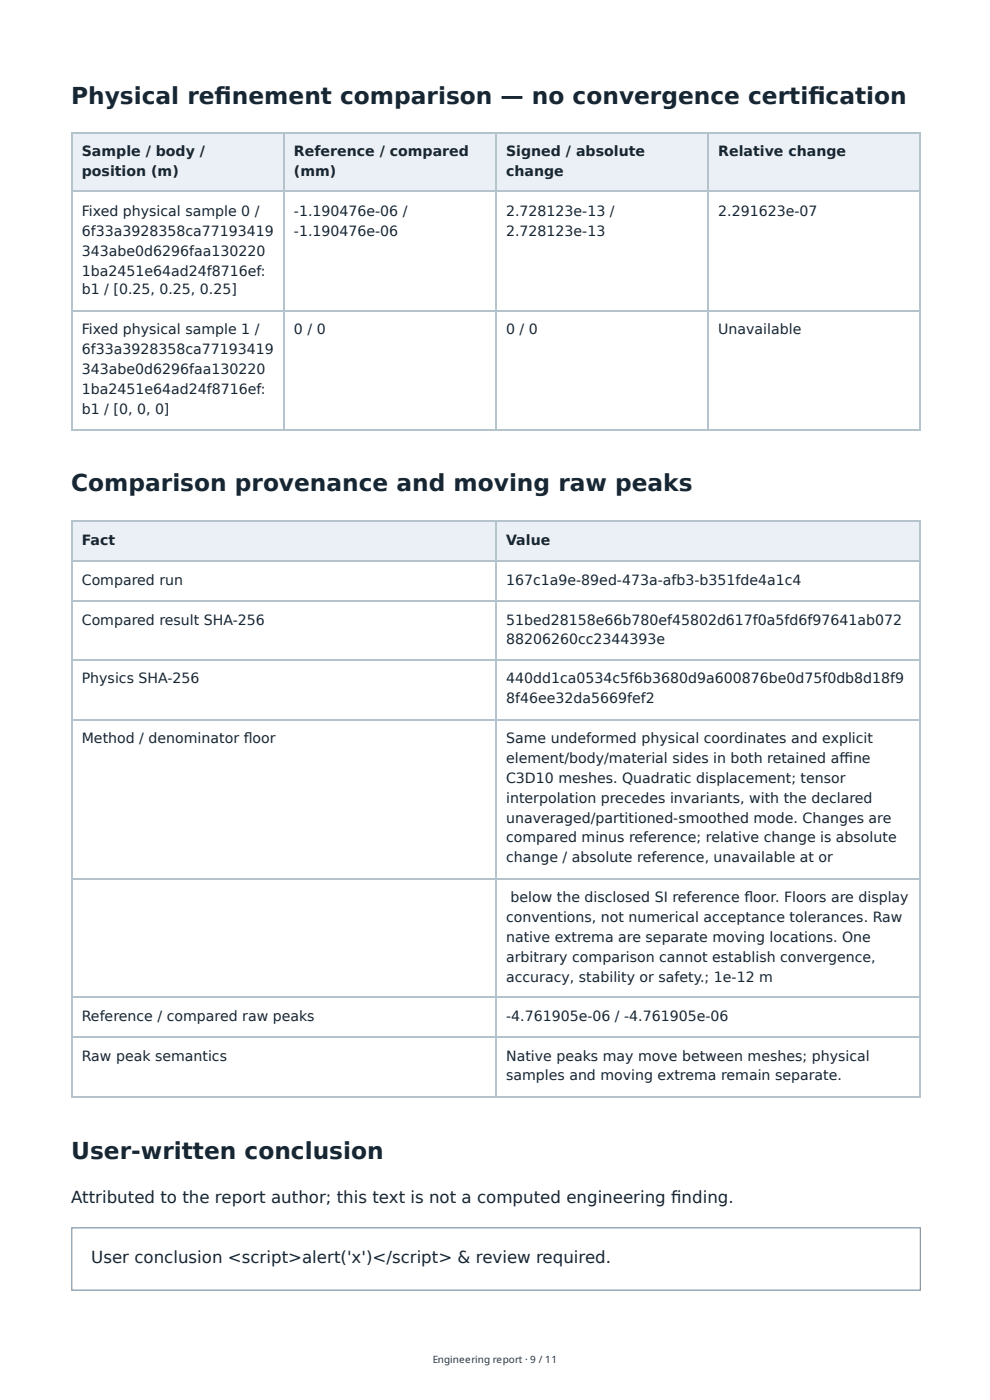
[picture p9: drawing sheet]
<svg xmlns="http://www.w3.org/2000/svg" width="210mm" height="297mm" viewBox="0 0 210 297" stroke-linecap="round" stroke-linejoin="round" font-family="sans-serif">
<defs><g id="words">
<g font-size="4.9" fill="#172633">
<text x="15.1" y="22">Physical refi nement comparison — no convergence certifi cation</text>
<text x="15.1" y="104.2">Comparison provenance and moving raw peaks</text>
<text x="15.1" y="245.8">User-written conclusion</text>
</g>
<g font-size="3.5" fill="#172633">
<text x="15.1" y="255.3">Attributed to the report author; this text is not a computed engineering fi nding.</text>
<text x="19.3" y="268">User conclusion &lt;script&gt;alert('x')&lt;/script&gt; &amp; review required.</text>
</g>
<g font-size="3" fill="#172633">
<text x="17.3" y="33.1">Sample / body /</text>
<text x="62.3" y="33.1">Reference / compared</text>
<text x="107.3" y="33.1">Signed / absolute</text>
<text x="152.3" y="33.1">Relative change</text>
<text x="17.3" y="37.3">position (m)</text>
<text x="62.3" y="37.3">(mm)</text>
<text x="107.3" y="37.3">change</text>
<text x="17.3" y="45.8">Fixed physical sample 0 /</text>
<text x="62.3" y="45.8">-1.190476e-06 /</text>
<text x="107.3" y="45.8">2.728123e-13 /</text>
<text x="152.3" y="45.8">2.291623e-07</text>
<text x="17.3" y="50">6f33a3928358ca77193419</text>
<text x="62.3" y="50">-1.190476e-06</text>
<text x="107.3" y="50">2.728123e-13</text>
<text x="17.3" y="54.2">343abe0d6296faa130220</text>
<text x="17.3" y="58.5">1ba2451e64ad24f8716ef:</text>
<text x="17.3" y="62.4">b1 / [0.25, 0.25, 0.25]</text>
<text x="17.3" y="70.9">Fixed physical sample 1 /</text>
<text x="62.3" y="70.9">0 / 0</text>
<text x="107.3" y="70.9">0 / 0</text>
<text x="152.3" y="70.9">Unavailable</text>
<text x="17.3" y="75.1">6f33a3928358ca77193419</text>
<text x="17.3" y="79.4">343abe0d6296faa130220</text>
<text x="17.3" y="83.6">1ba2451e64ad24f8716ef:</text>
<text x="17.3" y="87.8">b1 / [0, 0, 0]</text>
<text x="17.3" y="115.6">Fact</text>
<text x="107.3" y="115.6">Value</text>
<text x="17.3" y="124.1">Compared run</text>
<text x="107.3" y="124.1">167c1a9e-89ed-473a-afb3-b351fde4a1c4</text>
<text x="17.3" y="132.6">Compared result SHA-256</text>
<text x="107.3" y="132.6">51bed28158e66b780ef45802d617f0a5fd6f97641ab072</text>
<text x="107.3" y="136.5">88206260cc2344393e</text>
<text x="17.3" y="145">Physics SHA-256</text>
<text x="107.3" y="145">440dd1ca0534c5f6b3680d9a600876be0d75f0db8d18f9</text>
<text x="107.3" y="149.2">8f46ee32da5669fef2</text>
<text x="17.3" y="157.7">Method / denominator fl oor</text>
<text x="107.3" y="157.7">Same undeformed physical coordinates and explicit</text>
<text x="107.3" y="161.9">element/body/material sides in both retained affi ne</text>
<text x="107.3" y="166.2">C3D10 meshes. Quadratic displacement; tensor</text>
<text x="107.3" y="170.4">interpolation precedes invariants, with the declared</text>
<text x="107.3" y="174.6">unaveraged/partitioned-smoothed mode. Changes are</text>
<text x="107.3" y="178.6">compared minus reference; relative change is absolute</text>
<text x="107.3" y="182.8">change / absolute reference, unavailable at or</text>
<text x="108.3" y="191.3">below the disclosed SI reference fl oor. Floors are display</text>
<text x="107.3" y="195.5">conventions, not numerical acceptance tolerances. Raw</text>
<text x="107.3" y="199.8">native extrema are separate moving locations. One</text>
<text x="107.3" y="204">arbitrary comparison cannot establish convergence,</text>
<text x="107.3" y="208.2">accuracy, stability or safety.; 1e-12 m</text>
<text x="17.3" y="216.7">Reference / compared raw peaks</text>
<text x="107.3" y="216.7">-4.761905e-06 / -4.761905e-06</text>
<text x="17.3" y="225.2">Raw peak semantics</text>
<text x="107.3" y="225.2">Native peaks may move between meshes; physical</text>
<text x="107.3" y="229.1">samples and moving extrema remain separate.</text>
</g>
<text font-size="2.1" fill="#333" x="91.8" y="289.2">Engineering report · 9 / 11</text>
</g></defs>
<g fill="#eaf0f5">
<path d="M15.3 28h45v12.7h-45z"/>
<path d="M60.3 28h45v12.7h-45z"/>
<path d="M105.3 28h45v12.7h-45z"/>
<path d="M150.3 28h44.8v12.7h-44.8z"/>
</g>
<path d="M15.1 28.2h180M15.2 28v63.3M60.2 28v63.3M105.2 28v63.3M150.2 28v63.3M15.1 40.6h180M15.1 66h180M15.1 91.1h180" fill="none" stroke="#b5c3cd" stroke-width=".26"/>
<path d="M195.1 28v63.3" fill="none" stroke="#b5c3cd" stroke-width=".21"/>
<g fill="#eaf0f5">
<path d="M15.3 110.6h90v8.5h-90z"/>
<path d="M105.3 110.6h89.8v8.5h-89.8z"/>
</g>
<path d="M15.1 110.5h180M15.1 118.9h180M15.2 110.3v122.5M105.2 110.3v122.5M15.1 127.4h180M15.1 140.1h180M15.1 152.8h180M15.1 186.4h180M15.1 211.5h180M15.1 220h180M15.1 232.7h180" fill="none" stroke="#b5c3cd" stroke-width=".26"/>
<path d="M195.1 110.3v122.5" fill="none" stroke="#b5c3cd" stroke-width=".21"/>
<path d="M15.2 260.5h179.9v13.2h-179.9z" fill="none" stroke="#8499aa" stroke-width=".26"/>
<use href="#words"/>
</svg>
